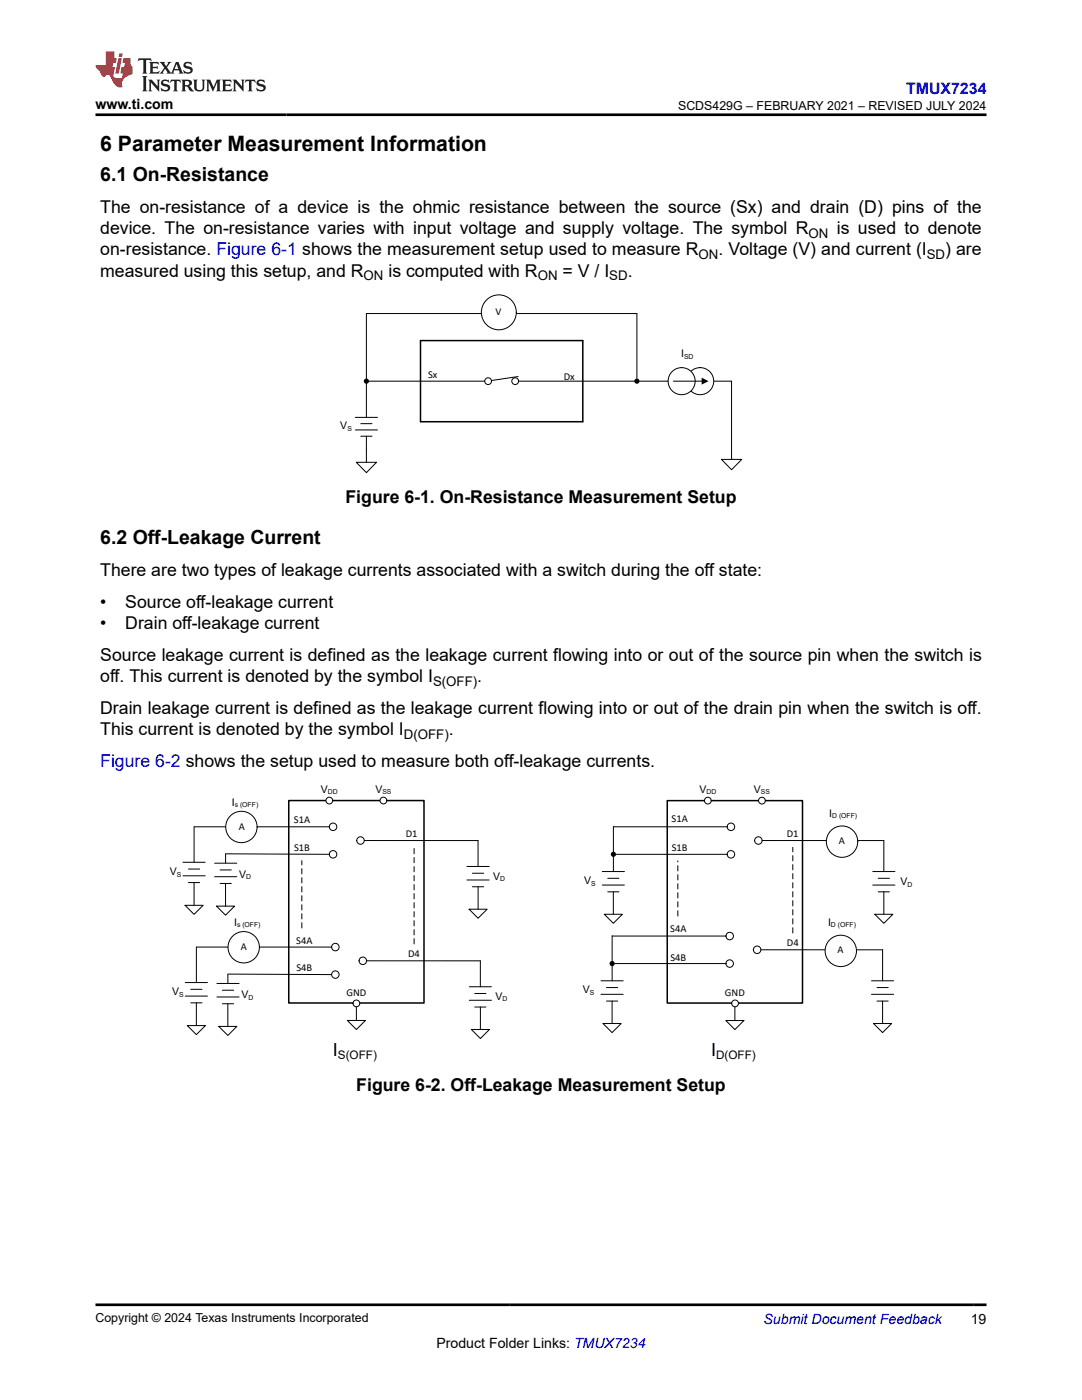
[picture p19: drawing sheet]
<svg xmlns="http://www.w3.org/2000/svg" width="216mm" height="279mm" viewBox="0 0 216 279" stroke-linecap="round" stroke-linejoin="round" font-family="sans-serif">
<defs><g id="words">
<text font-size="4.2" x="20" y="30.2">6 Parameter Measurement Information</text>
<g font-size="3.9">
<text x="20" y="36">6.1 On-Resistance</text>
<text x="20" y="108.5">6.2 Off-Leakage Current</text>
</g>
<g font-size="3.6">
<text x="66.4" y="210.8">I</text>
<text x="141.9" y="210.8">I</text>
</g>
<g font-size="3.5">
<text x="20" y="46.7">device. The on-resistance varies with input voltage and supply voltage. The symbol R</text>
<text x="20" y="42.5">The on-resistance of a device is the ohmic resistance between the source (Sx) and drain (D) pins of the</text>
<text x="167" y="46.7">is used to denote</text>
<text x="20" y="51">on-resistance. Figure 6-1 shows the measurement setup used to measure R</text>
<text x="143.4" y="51">. Voltage (V) and current (I</text>
<text x="188.6" y="51">) are</text>
<text x="20" y="55.2">measured using this setup, and R</text>
<text x="77.5" y="55.2">is computed with R</text>
<text x="112.3" y="55.2">= V / I</text>
<text x="125.2" y="55.2">.</text>
<text x="68.9" y="100.5">Figure 6-1. On-Resistance Measurement Setup</text>
<text x="20" y="115">There are two types of leakage currents associated with a switch during the off state:</text>
<text x="20" y="121.3">•</text>
<text x="20" y="125.6">•</text>
<text x="25" y="121.3">Source off-leakage current</text>
<text x="25" y="125.6">Drain off-leakage current</text>
<text x="20" y="131.9">Source leakage current is defined as the leakage current flowing into or out of the source pin when the switch is</text>
<text x="20" y="136.2">off. This current is denoted by the symbol I</text>
<text x="95.2" y="136.2">.</text>
<text x="20" y="142.5">Drain leakage current is defined as the leakage current flowing into or out of the drain pin when the switch is off.</text>
<text x="20" y="146.7">This current is denoted by the symbol I</text>
<text x="89.6" y="146.7">.</text>
<text x="71.1" y="217.8">Figure 6-2. Off-Leakage Measurement Setup</text>
</g>
<text font-size="3.5" fill="#00f" x="20" y="153.1">Figure 6-2 shows the setup used to measure both off-leakage currents.</text>
<text font-size="3.2" fill="#00f" x="180.8" y="18.7">TMUX7234</text>
<g font-size="2.8">
<text x="19.1" y="21.8">www.ti.com</text>
<text x="87.1" y="269">Product Folder Links: TMUX7234</text>
<text x="193.7" y="264.2">19</text>
</g>
<text font-size="2.8" fill="#00f" x="152.4" y="264.2">Submit Document Feedback</text>
<g font-size="2.6">
<text x="161.3" y="47.4">ON</text>
<text x="139.4" y="51.7">ON</text>
<text x="184.9" y="51.7">SD</text>
<text x="72.6" y="55.9">ON</text>
<text x="107.3" y="55.9">ON</text>
<text x="121.6" y="55.9">SD</text>
<text x="86.4" y="136.9">S(OFF)</text>
<text x="80.6" y="147.4">D(OFF)</text>
</g>
<g font-size="2.5">
<text x="135.3" y="21.9">SCDS429G – FEBRUARY 2021 – REVISED JULY 2024</text>
<text x="19" y="263.9">Copyright © 2024 Texas Instruments Incorporated</text>
</g>
<g font-size="2.3">
<text x="67.4" y="211.3">S(OFF)</text>
<text x="142.9" y="211.3">D(OFF)</text>
</g>
<g font-size="2.1">
<text x="98.8" y="62.9">V</text>
<text x="135.9" y="71.3">I</text>
<text x="85.4" y="75.4">Sx</text>
<text x="112.5" y="75.8">Dx</text>
<text x="67.9" y="85.7">V</text>
<text x="46.3" y="160.8">I</text>
<text x="64" y="158.2">V</text>
<text x="74.9" y="158.2">V</text>
<text x="139.6" y="158.3">V</text>
<text x="150.4" y="158.3">V</text>
<text x="47.6" y="165.7">A</text>
<text x="58.7" y="164.3">S1A</text>
<text x="81" y="167">D1</text>
<text x="134" y="164.1">S1A</text>
<text x="157" y="167">D1</text>
<text x="165.5" y="163">I</text>
<text x="58.7" y="169.9">S1B</text>
<text x="134" y="169.9">S1B</text>
<text x="167.4" y="168.4">A</text>
<text x="33.9" y="174.7">V</text>
<text x="47.7" y="175.2">V</text>
<text x="98.4" y="175.6">V</text>
<text x="116.6" y="176.5">V</text>
<text x="179.7" y="176.7">V</text>
<text x="46.7" y="184.8">I</text>
<text x="133.8" y="185.9">S4A</text>
<text x="165.2" y="184.8">I</text>
<text x="48.1" y="189.7">A</text>
<text x="59.1" y="188.3">S4A</text>
<text x="81.4" y="191">D4</text>
<text x="133.8" y="191.7">S4B</text>
<text x="157" y="188.8">D4</text>
<text x="167.1" y="190.3">A</text>
<text x="59.1" y="193.9">S4B</text>
<text x="34.4" y="198.7">V</text>
<text x="48.2" y="199.2">V</text>
<text x="69.1" y="198.9">GND</text>
<text x="98.9" y="199.6">V</text>
<text x="116.3" y="198.3">V</text>
<text x="144.7" y="198.9">GND</text>
</g>
<g font-size="1.4">
<text x="136.5" y="71.6">SD</text>
<text x="69.3" y="86">S</text>
<text x="46.8" y="161">s (OFF)</text>
<text x="65.4" y="158.5">DD</text>
<text x="76.3" y="158.5">SS</text>
<text x="141" y="158.6">DD</text>
<text x="151.8" y="158.6">SS</text>
<text x="166.1" y="163.3">D (OFF)</text>
<text x="35.3" y="175">S</text>
<text x="49.1" y="175.5">D</text>
<text x="99.8" y="175.9">D</text>
<text x="118" y="176.7">S</text>
<text x="181.1" y="177">D</text>
<text x="47.3" y="185.1">s (OFF)</text>
<text x="165.8" y="185.1">D (OFF)</text>
<text x="35.8" y="199">S</text>
<text x="49.6" y="199.5">D</text>
<text x="100.3" y="199.9">D</text>
<text x="117.7" y="198.6">S</text>
</g>
</g></defs>
<g fill="none" stroke="#000" stroke-width=".2">
<path d="M73.1 62.6h54v13M73.6 76.1h23.1M103.4 75.1l-5.3 .8M103.5 76.1h42.5"/>
<circle cx="97.4" cy="76.1" r=".67"/>
<circle cx="102.8" cy="76.1" r=".67"/>
</g>
<g fill="#000">
<circle cx="73.1" cy="76.1" r=".52"/>
<circle cx="127.1" cy="76.1" r=".52"/>
</g>
<circle cx="99.5" cy="62.3" r="3.5" fill="#fff"/>
<g fill="none" stroke="#000" stroke-width=".2">
<path d="M73.1 62.6v20.7M133.3 76.1h.1M146 76.1v15.7M70.9 83.3h4.4M70.9 85.8h4.4M71.1 92.3h4l-2 2zM72 84.6h2.2M72 87.1h2.2M73.1 87.1v5.2M144 91.7h4l-2 2.1z"/>
<circle cx="99.5" cy="62.3" r="3.5"/>
</g>
<path d="M83.9 68h32.4v16.2h-32.4z" fill="none" stroke="#000" stroke-width=".3"/>
<circle cx="139.7" cy="76.1" r="2.7" fill="#fff"/>
<circle cx="139.7" cy="76.1" r="2.7" fill="none" stroke="#000" stroke-width=".2"/>
<circle cx="136" cy="76.1" r="2.7" fill="#fff"/>
<g fill="none" stroke="#000" stroke-width=".2">
<path d="M134.4 76.1h5.6M36.5 172.1h4.4M36.5 174.8h4.4M37.6 173.4h2.2M37.6 176.1h2.2M38.7 176.1h.1M45 170.4l20.7 .1M65.7 165h-27v7.1M72.7 167.7l22.7 .1v5.1M93.2 172.9h4.4M93.2 175.6h4.4M94.3 174.3h2.2"/>
<path d="M94.3 177h2.2M122.4 165h22.7M122.9 170.5h22.2M152.1 167.7l24.3 .1M69.3 203.7h3.6l-1.8 1.8zM71.1 200.4v3.3"/>
<circle cx="136" cy="76.1" r="2.7"/>
<circle cx="66.5" cy="165" r=".75"/>
<circle cx="66.5" cy="170.5" r=".75"/>
<circle cx="71.9" cy="167.7" r=".75"/>
<circle cx="145.8" cy="165" r=".75"/>
<circle cx="145.8" cy="170.5" r=".75"/>
<circle cx="151.3" cy="167.7" r=".75"/>
</g>
<g fill="#000">
<path d="M140 75.4l1.4 .7-1.4 .7z"/>
<circle cx="122.4" cy="170.5" r=".52"/>
</g>
<path d="M57.6 159.8h27v40.4h-27z" fill="none" stroke="#000" stroke-width=".3"/>
<circle cx="48.2" cy="165" r="3.1" fill="#fff"/>
<circle cx="48.2" cy="165" r="3.1" fill="none" stroke="#000" stroke-width=".2"/>
<circle cx="65.7" cy="159.8" r=".67" fill="#fff"/>
<circle cx="65.7" cy="159.8" r=".67" fill="none" stroke="#000" stroke-width=".2"/>
<circle cx="76.5" cy="159.8" r=".67" fill="#fff"/>
<g fill="none" stroke="#000" stroke-width=".2">
<path d="M120.2 173.9h4.4M120.2 176.6h4.4M121.3 175.3h2.2M121.3 178h2.2M122.4 178v4.5M122.4 164.9v9M174.1 173.9h4.5M174.1 176.6h4.5M175.2 175.3h2.3M175.2 178h2.3M176.4 167.7v6.2M120.6 182.5h3.6l-1.8 1.8z"/>
<path d="M144.8 203.7h3.6l-1.8 1.8zM146.6 200.5v3.2"/>
<circle cx="76.5" cy="159.8" r=".67"/>
</g>
<path d="M133.1 159.8h27v40.4h-27z" fill="none" stroke="#000" stroke-width=".3"/>
<circle cx="141.2" cy="159.8" r=".67" fill="#fff"/>
<circle cx="141.2" cy="159.8" r=".67" fill="none" stroke="#000" stroke-width=".2"/>
<circle cx="152" cy="159.8" r=".67" fill="#fff"/>
<circle cx="152" cy="159.8" r=".67" fill="none" stroke="#000" stroke-width=".2"/>
<circle cx="168" cy="168" r="3.1" fill="#fff"/>
<circle cx="168" cy="168" r="3.1" fill="none" stroke="#000" stroke-width=".2"/>
<circle cx="71.1" cy="200.3" r=".67" fill="#fff"/>
<circle cx="71.1" cy="200.3" r=".67" fill="none" stroke="#000" stroke-width=".2"/>
<circle cx="146.7" cy="200.3" r=".67" fill="#fff"/>
<g fill="none" stroke="#000" stroke-width=".2">
<path d="M38.7 176.2v4.5M95.4 177v4.5M176.4 178v4.5M36.9 180.7h3.6l-1.8 1.8zM93.6 181.5h3.6l-1.8 1.8zM119.9 195.7h4.4M119.9 198.4h4.4M121 197.1h2.3M121 199.8h2.3M122.1 199.8v4.5M122.1 186.8h22.8M122.1 186.7v9"/>
<path d="M122.7 192.3h22.2M151.8 189.5l24.3 .1M173.9 195.7h4.4M173.9 198.4h4.4M174.6 182.5h3.6l-1.8 1.8zM175 197.1h2.2M175 199.8h2.2M176.1 189.5v6.2M120.3 204.3h3.6l-1.8 1.8z"/>
<circle cx="145.6" cy="186.8" r=".75"/>
<circle cx="145.6" cy="192.3" r=".75"/>
<circle cx="151.1" cy="189.5" r=".75"/>
<circle cx="146.7" cy="200.3" r=".67"/>
</g>
<circle cx="122.1" cy="192.3" r=".52" fill="#000"/>
<circle cx="167.8" cy="189.8" r="3.1" fill="#fff"/>
<g fill="none" stroke="#000" stroke-width=".2">
<path d="M42.8 172.3h4.5M42.8 175h4.5M43.9 173.6h2.3M43.9 176.3h2.3M45 176.4v4.4M45 170.5v1.7M37 196.1h4.4M37 198.8h4.4M38.1 197.4h2.2M43.2 180.8h3.6l-1.8 1.8zM45.5 194.4l20.7 .1M66.2 189h-27v7.1"/>
<path d="M73.1 191.7l22.7 .1v5.1M93.6 196.9h4.5M93.6 199.6h4.5M94.7 198.3h2.3M176.1 199.8v4.5M38.1 200.1h2.2M39.2 200.1v.1M94.7 201h2.3M174.3 204.3h3.6l-1.8 1.8z"/>
<circle cx="66.9" cy="194.5" r=".75"/>
<circle cx="66.9" cy="189" r=".75"/>
<circle cx="72.4" cy="191.7" r=".75"/>
<circle cx="167.8" cy="189.8" r="3.1"/>
</g>
<path d="M135.3 182.8v-11M158.2 186.2v-17.1" fill="none" stroke="#000" stroke-width=".2" stroke-dasharray="1 .7"/>
<circle cx="48.6" cy="189" r="3.1" fill="#fff"/>
<g fill="none" stroke="#000" stroke-width=".2">
<path d="M43.3 196.3h4.4M43.3 199h4.4M44.4 197.6h2.2M45.5 194.5v1.7M37.4 204.7h3.6l-1.8 1.8zM39.2 200.2v4.5M43.7 204.8h3.6l-1.8 1.8zM44.4 200.3h2.2M45.5 200.4v4.4M94.1 205.5h3.6l-1.8 1.8zM95.9 201v4.5"/>
<circle cx="48.6" cy="189" r="3.1"/>
</g>
<path d="M60.2 185.2v-13.4M82.6 188.4v-19.1" fill="none" stroke="#000" stroke-width=".2" stroke-dasharray="1 .7"/>
<path d="M27.7 11.6l-.2 .6 .5-.2h.6v.1v2.2l-.2 .4h1l-.2-.4v-2.2v-.1h.5l.5 .2-.1-.6zM29.8 12.4l.2 .3v1.6l-.2 .4h1.9l.1-.6a1.08 1.08 0 0 1-1.3 .2v-.7h.6l.4 .2v-.7l-.4 .2h-.6v-.5l.2-.2a1 1 0 0 1 1 .3l-.1-.5zM31.8 12.4l1 1.1-1 1.2h.9l-.2-.2 .4-.8 .5 .8-.2 .2h1.6l-.2-.2 .1-.5h1l.1 .5-.1 .2h.9l-.2-.4-.8-1.9h-.5l-1 2.1-.8-1.1 .9-1h-.8l.2 .2-.5 .6-.3-.6 .1-.2zM35.2 12.8l.4 1h-.8zM36.8 12.5a.65 .65 0 0 0-.2 .7 .65 .65 0 0 0 .6 .5l.7 .1 .1 .3a.79 .79 0 0 1-.7 .4 .79 .79 0 0 1-.7-.5l.1 .7 .2-.1a.93 .93 0 0 0 1.1 0 .93 .93 0 0 0 .4-.9 1.46 1.46 0 0 0-1.2-.6l-.1-.3a1.09 1.09 0 0 1 1.2 .2l-.2-.6-.1 .1-.6-.2zM28.4 15.2l.2 .4v2.2l-.2 .4h1l-.2-.4v-2.2l.2-.4zM29.6 15.9l.2 .4v1.5l-.2 .4h.8l-.3-.4v-1.3l1.7 1.8v-2l.2-.4h-.8l.2 .2 .1 1.1-1.2-1.3zM32.3 16a.65 .65 0 0 0-.2 .8 .65 .65 0 0 0 .7 .4l.6 .2 .1 .2a.79 .79 0 0 1-.7 .4 .79 .79 0 0 1-.7-.5l.1 .7 .2-.1a.93 .93 0 0 0 1.1 .1 .93 .93 0 0 0 .4-1 1.46 1.46 0 0 0-1.2-.5l-.1-.4a1.09 1.09 0 0 1 1.2 .2l-.2-.6-.1 .1-.6-.1zM34.1 15.9l-.1 .6a.63 .63 0 0 1 .7-.3l.1 1.6-.3 .4h1l-.2-.4v-1.6a.66 .66 0 0 1 .8 .3l-.1-.6zM36.2 15.9l.2 .4v1.5l-.2 .4h.9l-.2-.2v-.7h.5l.1 .2a.79 .79 0 0 0 1.2 .6l-1-.9a.61 .61 0 0 0 .6-.6 .61 .61 0 0 0-.5-.7zM36.9 16.2h.2a.47 .47 0 0 1 .5 .1 .47 .47 0 0 1 .1 .5l-.2 .1-.6 .1zM38.5 15.9l.2 .2a2.27 2.27 0 0 0 .4 2 1.04 1.04 0 0 0 1.7-.7v-1.3l.2-.2h-.8l.2 .4v1.1a.6 .6 0 0 1-.6 .6 .6 .6 0 0 1-.6-.6v-1.1l.3-.4zM41.1 15.9l.2 .4v1.5l-.2 .4h.7l-.2-.4v-1.4l.9 1.9 .8-1.9v1.4l-.2 .4h1l-.3-.4v-1.5l.3-.4h-.8l-.7 1.5-.7-1.5zM44.3 15.9l.2 .4v1.5l-.2 .4h1.9l.1-.6a1.09 1.09 0 0 1-1.3 .2v-.7h.6l.4 .2v-.6l-.4 .2h-.6v-.6l.2-.1a1.01 1.01 0 0 1 1 .3l-.1-.6zM46.4 15.9l.3 .4v1.5l-.3 .4h.8l-.2-.4v-1.3l1.6 1.8v-2l.2-.4h-.7l.2 .2v1.1l-1.2-1.3zM49 15.9l-.1 .6a.63 .63 0 0 1 .8-.3v1.6l-.3 .4h1l-.2-.4v-1.6a.66 .66 0 0 1 .8 .3l-.1-.6zM51.4 16a.65 .65 0 0 0-.2 .8 .65 .65 0 0 0 .6 .4l.6 .2 .2 .2a.79 .79 0 0 1-.8 .4 .79 .79 0 0 1-.6-.5l.1 .7 .2-.1a.93 .93 0 0 0 1 .1 .93 .93 0 0 0 .5-1 1.46 1.46 0 0 0-1.3-.5l-.1-.4a1.09 1.09 0 0 1 1.3 .2l-.2-.6-.2 .1-.5-.1z" fill="#231f20"/>
<path d="M21.1 10.3v2.7h-2.1l.1 .4 .9 1a.95 .95 0 0 0 .9 .9 .59 .59 0 0 1 .6-.4 .59 .59 0 0 1 .5 .3l.4 .8a1.59 1.59 0 0 0 2.1 1.4 1.61 1.61 0 0 1 1-2.3l1-.3-.1-1.5a1.59 1.59 0 0 1-.4-1.7h-1.4l-.2 .9h.5l-.1 .9h-.5l-.2 .9v.3l.4 .1-.2 .9h-.6a.73 .73 0 0 1-1.1-.7l.3-1.5h-.5l.2-.9h.5l.2-.9h-.5v-1.3zM23.6 11.6l-.6 3.1h.7l.6-3.1zM23.8 10.7l-.1 .6h.7l.1-.6z" fill="#ed1c24"/>
<path d="M19 22.9h177.8M19 260.4h177.8" fill="none" stroke="#000" stroke-width=".53"/>
<use href="#words"/>
</svg>
